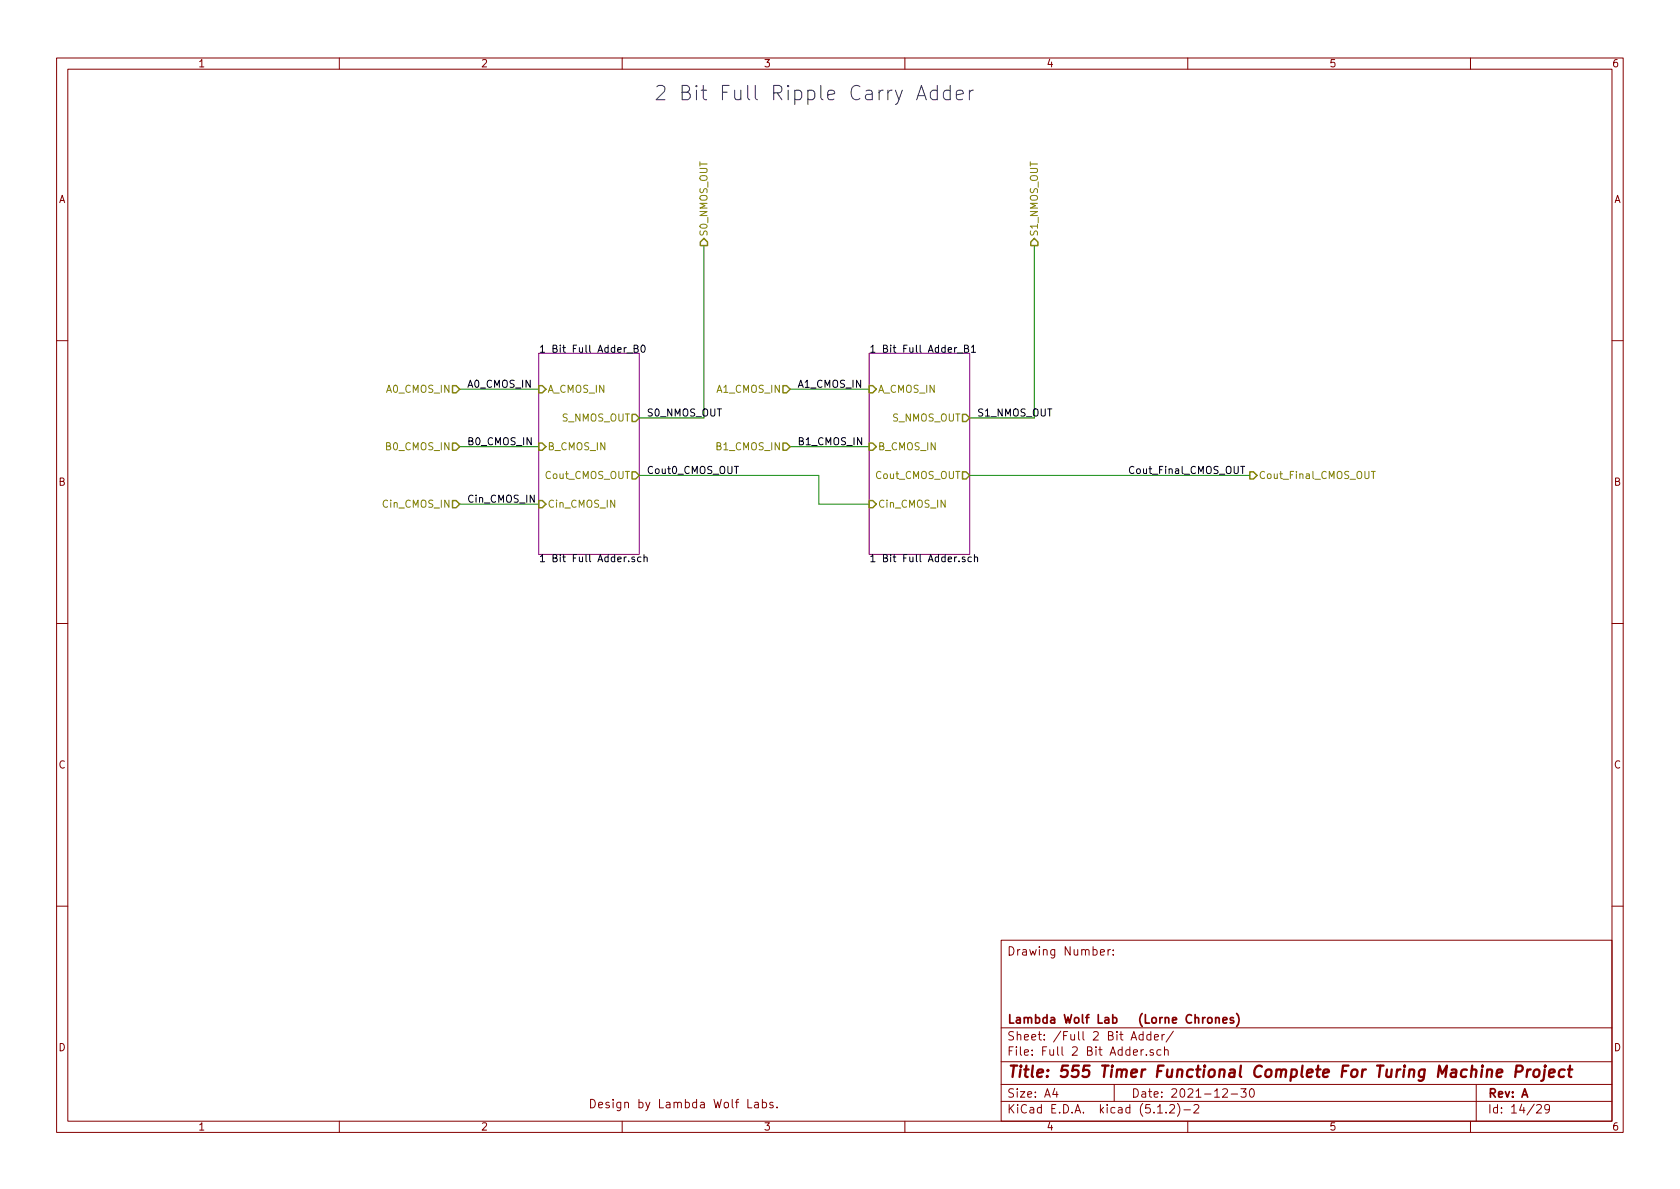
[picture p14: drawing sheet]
<svg xmlns="http://www.w3.org/2000/svg" width="297mm" height="210mm" viewBox="0 0 297 210" stroke-linecap="round" stroke-linejoin="round" font-family="sans-serif">
<defs><g id="words">
<text font-size="3.5" fill="#0000c2" x="115.6" y="17.8">2 Bit Full Ripple Carry Adder</text>
<text font-size="2.8" fill="#840000" x="178" y="190.5">Title: 555 Timer Functional Complete For Turing Machine Project</text>
<g font-size="2.1" fill="#840000">
<text x="178" y="169">Drawing Number:</text>
<text x="178" y="184">Sheet: /Full 2 Bit Adder/</text>
<text x="178" y="181">Lambda Wolf Lab</text>
<text x="197.1" y="181">(Lorne Chrones)</text>
<text x="178" y="186.7">File: Full 2 Bit Adder.sch</text>
<text x="104" y="196">Design by Lambda Wolf Labs.</text>
<text x="178" y="196.9">KiCad E.D.A. kicad (5.1.2)-2</text>
<text x="178" y="194.1">Size: A4</text>
<text x="200" y="194.1">Date: 2021-12-30</text>
<text x="263" y="194.1">Rev: A</text>
<text x="263" y="196.9">Id: 14/29</text>
</g>
<g font-size="1.8" fill="#840000">
<text x="35" y="11.9">1</text>
<text x="85" y="11.9">2</text>
<text x="135" y="11.9">3</text>
<text x="185" y="11.9">4</text>
<text x="235" y="11.9">5</text>
<text x="285" y="11.9">6</text>
<text x="10.4" y="35.9">A</text>
<text x="285.4" y="35.9">A</text>
<text x="10.4" y="85.9">B</text>
<text x="285.4" y="85.9">B</text>
<text x="10.4" y="135.9">C</text>
<text x="285.4" y="135.9">C</text>
<text x="10.4" y="185.9">D</text>
<text x="285.4" y="185.9">D</text>
<text x="35" y="199.9">1</text>
<text x="85" y="199.9">2</text>
<text x="135" y="199.9">3</text>
<text x="185" y="199.9">4</text>
<text x="235" y="199.9">5</text>
<text x="285" y="199.9">6</text>
</g>
<g font-size="1.8" fill="#848400">
<text x="125.1" y="41.9" transform="rotate(-90 125.1 41.9)">S0_NMOS_OUT</text>
<text x="183.5" y="41.9" transform="rotate(-90 183.5 41.9)">S1_NMOS_OUT</text>
<text x="68.5" y="69.5">A0_CMOS_IN</text>
<text x="96.8" y="69.5">A_CMOS_IN</text>
<text x="126.9" y="69.5">A1_CMOS_IN</text>
<text x="155.2" y="69.5">A_CMOS_IN</text>
<text x="99.3" y="74.5">S_NMOS_OUT</text>
<text x="157.7" y="74.5">S_NMOS_OUT</text>
<text x="68.5" y="79.6">B0_CMOS_IN</text>
<text x="96.8" y="79.6">B_CMOS_IN</text>
<text x="126.9" y="79.6">B1_CMOS_IN</text>
<text x="155.2" y="79.6">B_CMOS_IN</text>
<text x="67.9" y="89.8">Cin_CMOS_IN</text>
<text x="96.5" y="84.7">Cout_CMOS_OUT</text>
<text x="96.8" y="89.8">Cin_CMOS_IN</text>
<text x="154.9" y="84.7">Cout_CMOS_OUT</text>
<text x="155.2" y="89.8">Cin_CMOS_IN</text>
<text x="222.5" y="84.7">Cout_Final_CMOS_OUT</text>
</g>
<g font-size="1.8">
<text x="95.2" y="62.4">1 Bit Full Adder_B0</text>
<text x="153.7" y="62.4">1 Bit Full Adder_B1</text>
<text x="82.5" y="68.6">A0_CMOS_IN</text>
<text x="141" y="68.6">A1_CMOS_IN</text>
<text x="114.3" y="73.7">S0_NMOS_OUT</text>
<text x="172.7" y="73.7">S1_NMOS_OUT</text>
<text x="82.5" y="78.7">B0_CMOS_IN</text>
<text x="114.3" y="83.8">Cout0_CMOS_OUT</text>
<text x="141" y="78.7">B1_CMOS_IN</text>
<text x="199.4" y="83.8">Cout_Final_CMOS_OUT</text>
<text x="82.5" y="88.9">Cin_CMOS_IN</text>
<text x="95.2" y="99.4">1 Bit Full Adder.sch</text>
<text x="153.7" y="99.4">1 Bit Full Adder.sch</text>
</g>
</g></defs>
<g fill="none" stroke="#840000" stroke-width=".18">
<path d="M10 10.3h277v189.9h-277zM12 12.2h273v186.1h-273zM60 10.3v1.9M110 10.3v1.9M160 10.3v1.9M210 10.3v1.9M260 10.3v1.9M10 60.2h2M285 60.2h2M10 110.3h2M285 110.3h2M10 160.2h2"/>
<path d="M177 166.3h108v32h-108zM194.6 168.4l.7-.1-.1-.3-.4-.1-.2 .2v.7h.6M195.9 167.9v1M196.3 167.9l-.4 .3M196.8 168.8v.1M196.8 168v.1M285 160.2h2M60 198.3v1.9M110 198.3v1.9M132.2 194.4v1.5h.7M133.5 195h.5l.1 .9M134.1 195.3h-.5l-.2 .2 .2 .4 .5-.1"/>
<path d="M134.8 195l.4-.1 .3 .3v.6l-.3 .1-.4-.1M134.8 194.4v1.5M136.7 195l-.4-.1-.2 .2 .1 .2 .5 .2v.3h-.6M137.4 195.8v.1M160 198.3v1.9M177 194.8h108M177 191.8h108M177 187.8h108M177 181.8h108M186.5 192.5l-.4 1h1M186.8 193v1M197 191.8v3"/>
<path d="M200 183.9l.5-1.5 .5 1.5M200.1 183.5h.7M201.8 185.6v1M202.1 183l-.4-.1-.3 .3 .1 .6 .2 .1 .4-.1M202.1 182.4v1.5M202.2 185.6l-.4 .3M202.7 186.5v.1M203.5 183l-.5-.1-.2 .3v.6l.2 .1 .5-.1M203.5 182.4v1.5M203.9 185.7a.37 .37 0 0 0-.6 .1l.1 .2 .5 .2 .1 .1-.2 .3-.5-.1M204.1 183.4l.7-.1-.1-.3-.4-.1-.2 .2 .1 .7h.5M204.7 196.8h.8"/>
<path d="M205.3 185.7l-.5-.1-.3 .3 .2 .6h.6M205.5 182.9v1M205.9 185.7h.1a.37 .37 0 0 1 .6 .1v.8M205.9 182.9l-.4 .3M205.9 185.1v1.5M206.2 196.7v.1M206.8 195.5l.2-.2h.4l.2 .2 .1 .3-.1 .2-.8 .8h.9M207.5 182.3l-1.3 2M208.2 195.1a1.71 1.71 0 0 1 0 2.3M209.3 196.3h1.2M210 198.3v1.9M211.1 195.5l.2-.2h.4l.3 .5-1 1h1"/>
<path d="M216.2 192.7l.2-.2h.4l.2 .5-.9 1h.9M217.7 193.5h1.1M219.4 192.5h.9l-.5 .6 .5 .1v.7l-.3 .1-.6-.1M221.1 192.6l.2-.1a.8 .8 0 0 1 .5 .8 .8 .8 0 0 1-.5 .7 1 1 0 0 1-.2-1.4zM260 198.3v1.9M261 191.8v6.5M271.7 195.5l.2-.2h.4l.2 .5-.9 1h.9M274 196l-.1 .1a.48 .48 0 0 1-.7 0v-.6a.48 .48 0 0 1 .7 0 1.27 1.27 0 0 1-.2 1.2l-.4 .1"/>
</g>
<path d="M264.6 189.8l1-.2v-.4h-.8l-.2 1 .2 .2 .6-.1M268 189.5h.8a.56 .56 0 0 0 .4-.5 .56 .56 0 0 0-.3-.6h-.8l-.2 2M270.1 189.1l-.2 1.3M270.6 189.1a.54 .54 0 0 0-.6 .4M271.3 189.3a.51 .51 0 0 1 .5-.2 .51 .51 0 0 1 .4 .4l-.1 .6a.54 .54 0 0 1-.5 .4 .54 .54 0 0 1-.5-.4zM273.1 189.1l-.2 1.7-.1 .2-.3 .1M273.2 188.4v.2l.1-.1-.1-.1v.2M273.9 189.8l1-.2-.1-.4-.5-.1-.4 .3v.9l.2 .1 .6-.1M276.7 189.2a.68 .68 0 0 0-1 .3l-.1 .6 .1 .2 .2 .1 .6-.1M277.2 189.1h.8M277.6 188.4l-.2 1.8 .1 .1 .3 .1" fill="none" stroke="#840000" stroke-width=".41"/>
<path d="M214.9 179.9v1M218.6 179.2a1.71 1.71 0 0 1 0 2.3M213.6 180.1l.2-.2 .4 .2v.7l-.2 .1-.4-.1zM214.9 180.1l.3-.2 .3 .1 .1 .9M216.2 180.4l.7-.1v-.3l-.5-.1-.2 .2 .1 .7h.6M218.1 180a.37 .37 0 0 0-.6 .1l.1 .3 .5 .1 .1 .1-.3 .3-.4-.1" fill="none" stroke="#840000" stroke-width=".3"/>
<path d="M124.5 43.4v30.5h-11.5M182.9 43.4v30.5h-11.5M81.3 68.8h13.9M81.3 79h13.9M139.7 68.8h14M139.7 79h14M81.3 89.1h13.9M113 84.1h31.8v5h8.9M171.4 84.1h49.6" fill="none" stroke="#008400" stroke-width=".18"/>
<g fill="none" stroke="#848400" stroke-width=".25">
<path d="M123.8 42.8l.7-.6 .6 .6v.6h-1.3zM182.9 42.2l.6 .6v.6h-1.3v-.6zM80 68.2h.6l.7 .6-.7 .7h-.6zM80 78.4h.6l.7 .6-.7 .6h-.6zM95.2 68.2h.7l.6 .6-.6 .7h-.7zM95.2 78.4h.7l.6 .6-.6 .6h-.7zM111.8 73.3h.6l.6 .6-.6 .6h-.6zM138.4 68.2h.7l.6 .6-.6 .7h-.7zM138.4 78.4h.7l.6 .6-.6 .6h-.7zM153.7 68.2h.6l.6 .6-.6 .7h-.6zM153.7 78.4h.6l.6 .6-.6 .6h-.6zM170.2 73.3h.6l.6 .6-.6 .6h-.6z"/>
<path d="M80 88.5h.6l.7 .6-.7 .7h-.6zM95.2 88.5h.7l.6 .6-.6 .7h-.7zM111.8 83.4h.6l.6 .7-.6 .6h-.6zM153.7 88.5h.6l.6 .6-.6 .7h-.6zM170.2 83.4h.6l.6 .7-.6 .6h-.6zM221 83.4h.6l.6 .7-.6 .6h-.6z"/>
</g>
<path d="M162.1 17.6l.8-2.5 .9 2.5M162.3 16.9h1.2M165.7 16.1l-.7-.2-.5 .5v.8l.2 .3 .3 .1 .7-.1M165.7 15.1v2.5M168 16.1l-.7-.2-.3 .2-.2 .3v.8l.2 .3 .3 .1 .7-.1M168 15.1v2.5M169.1 16.8l1.2-.2-.1-.5-.7-.2-.4 .4v1l.1 .2 .3 .1 .7-.1M171.4 15.9v1.7M172.1 15.9a.64 .64 0 0 0-.7 .5" fill="none" stroke="#0000c2" stroke-width=".18"/>
<path d="M95.2 62.5h17.8v35.5h-17.8zM153.7 62.5h17.7v35.5h-17.7z" fill="none" stroke="#840084" stroke-width=".18"/>
<g fill="none" stroke="#000" stroke-width=".18">
<path d="M110.8 62.4h1M112.1 61.6h.6l.1-.2-.1-.2-.6-.2v1.3h.5l.2-.1 .1-.3-.4-.3M113.5 61.2l.1-.2a.67 .67 0 0 1 .5 .7 .67 .67 0 0 1-.5 .6l-.2-.2-.1-.3zM169.3 62.4h1M170.5 61.6h.6l.1-.2-.1-.2-.6-.2v1.3h.5l.2-.1 .1-.3-.3-.3M171.8 61.4l.3-.4v1.3M171.8 62.3h.7M111.2 99.2v.1M112.2 98.5h-.3l-.2 .2 .1 .2 .4 .1v.3h-.5M113.3 98.5h-.3l-.3 .2 .2 .6h.4M113.9 98.6l.2-.1h.3v.8M113.9 98.1v1.2"/>
<path d="M169.6 99.2v.1M170.6 98.5h-.3l-.2 .2 .1 .2 .4 .1v.3h-.5M171.8 98.5h-.4l-.3 .2 .2 .6h.5M172.3 98.6l.2-.1h.3v.8M172.3 98.1v1.2M219.4 82.5h.7M219.7 82.5v1.2"/>
</g>
<path d="M242.5 83.4h.7M242.8 83.4v1.2" fill="none" stroke="#848400" stroke-width=".18"/>
<use href="#words"/>
</svg>
